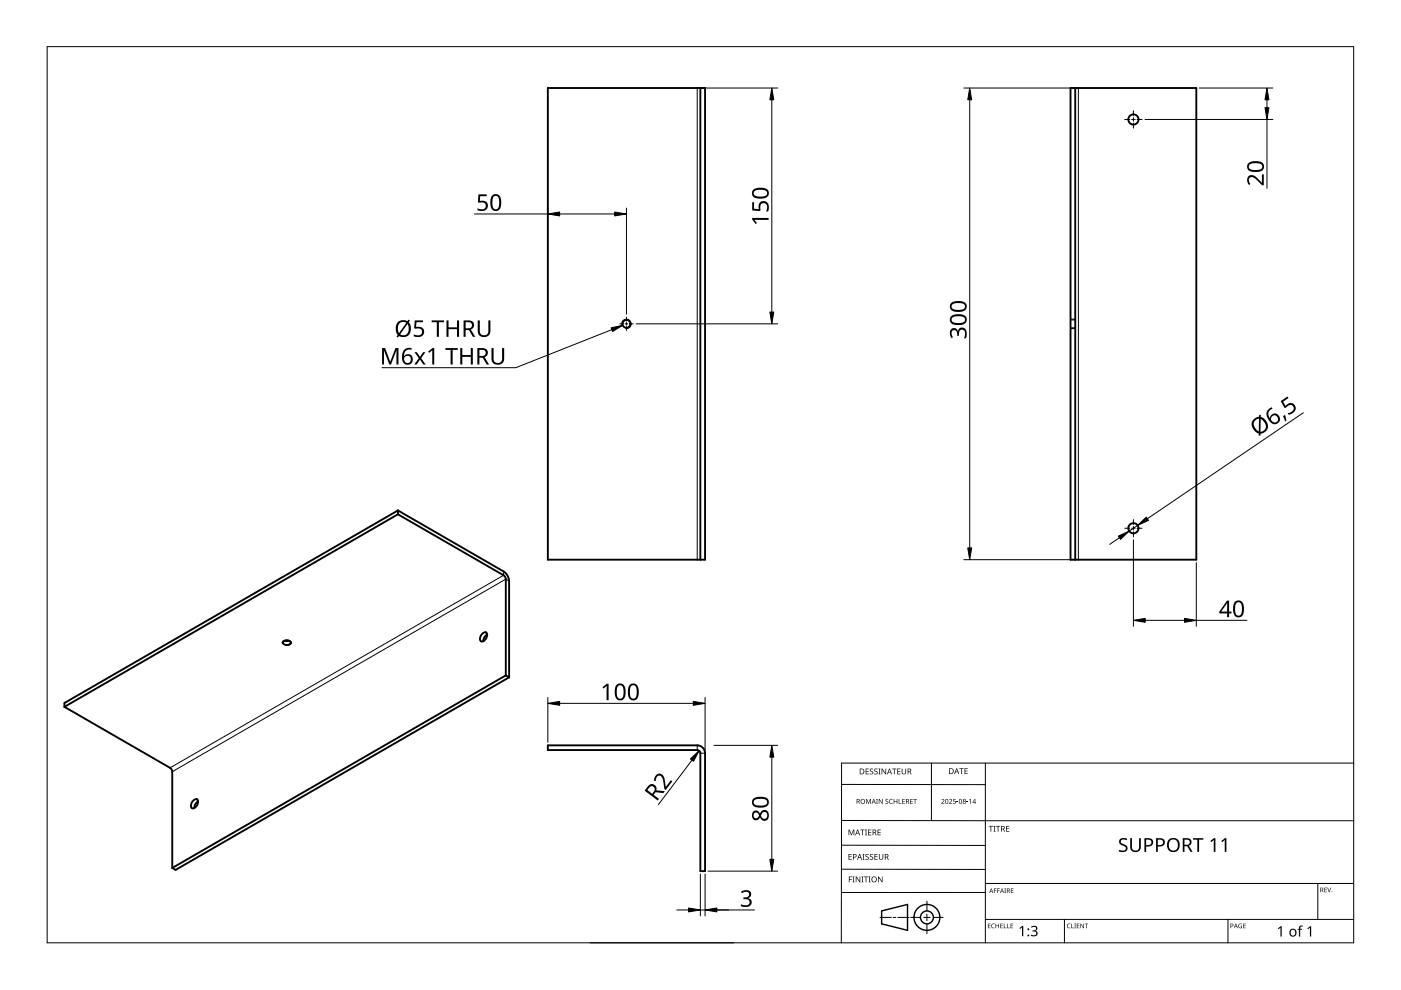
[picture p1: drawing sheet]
<svg xmlns="http://www.w3.org/2000/svg" width="297mm" height="210mm" viewBox="0 0 297 210" stroke-linecap="round" stroke-linejoin="round" font-family="sans-serif">
<path d="M227 67.8h1M227 69.5h1" fill="none" stroke="#000" stroke-width=".21"/>
<path d="M227 67.7h1M227 69.7h1" fill="none" stroke="#000" stroke-width=".21"/>
<g fill="none" stroke="#000" stroke-width=".4">
<path d="M116.2 18.7h33.3v100h-33.3zM148.5 18.7v100M227 18.7h26.6v100h-26.6zM228 18.7v100M84.4 109l22.4 13 .3 .3 .1 .5v20.4M84.4 108.2l22.4 13a2.61 2.61 0 0 1 1.1 2v20.4M84.4 108.2v.8M84.4 109l-70.7 40.9M84.4 108.2l-70.7 40.9v.8M60 136.1l.8-.3a.6 .6 0 0 1 .8 .7l-.8 .2a.6 .6 0 0 1-.8-.6zM60.4 135.9h.8M102.2 134.4l.6-.3h.3a1.25 1.25 0 0 1-1.1 1.9 1.09 1.09 0 0 1 .2-1.6z"/>
<path d="M103.3 134.5l-.6 .6-.2 .9M13.7 149.9l22.4 12.9 .3 .4 .1 .4v20.4M107.2 143.2l-70.7 40.8M107.2 143.2l.7 .4M107.9 143.6l-70.7 40.8-.7-.4M116.2 158h31.6a1.67 1.67 0 0 1 1.7 1.7v25h-1v-25a.67 .67 0 0 0-.7-.7h-31.6zM41.8 169.5a1.25 1.25 0 0 0-1.1 1.9 1.25 1.25 0 0 0 1.1-1.9M42 169.9l-.6 .6-.2 .8"/>
<circle cx="240.3" cy="25.3" r="1.08"/>
<circle cx="132.8" cy="68.7" r=".83"/>
<circle cx="240.3" cy="112" r="1.08"/>
</g>
<path d="M147.8 18.7v100M228.6 18.7v100M106.8 121.2v.8l-70.7 40.8M107.9 123.2l-.7-.4-70.7 40.8M147.8 158v1M148.5 159.7h1" fill="none" stroke="#000" stroke-width=".21"/>
<path d="M131.8 68.8a1 1 0 0 1 1-1.1 1 1 0 0 1 1 1 1 1 0 0 1-1.2 .9" fill="none" stroke="#000" stroke-width=".21"/>
<path d="M59.8 136.3a1.11 1.11 0 0 1 1-.6 1.11 1.11 0 0 1 1 .6 1.08 1.08 0 0 1-1.2 .5" fill="none" stroke="#000" stroke-width=".21"/>
<path d="M10 9.9h277v190h-277z" fill="none" stroke="#000" stroke-width=".21"/>
<g fill="none" stroke="#000" stroke-width=".21">
<path d="M178.4 179.2l30.5 .1M178.4 166.3l30.5 .1M178.5 174h108.6M197.5 161.8v12.2M208.9 161.8v38.1M287 161.8h-108.6v38.1M125.1 199.9h30.5M178.4 184.3h30.5M186.6 194.5h2.4M189.4 194.5h.5M190.4 194.5h2.4M193.1 194.5h2.1"/>
<path d="M195.8 194.5h1.4M196.5 191.1v2M196.5 193.8v1.4M196.5 195.9v2M197.9 194.5h2.1M208.9 189.2h-30.5M208.9 187.3h78.1M208.9 194.9h78.1M225.7 194.9v5M260.4 194.9v5M279.4 187.3v7.6"/>
</g>
<g fill="none" stroke="#000" stroke-width=".3">
<path d="M186.9 193.1l5.5-1.3v5.5l-5.5-1.4z"/>
<circle cx="196.5" cy="194.5" r="1.37"/>
<circle cx="196.5" cy="194.5" r="2.74"/>
</g>
<g fill="#000">
<path d="M179.9 175.9h.2l.4 1 .4-1h.2v1.2h-.1v-1.1l-.4 1.1h-.2l-.4-1.1 .1 1.1h-.2zM182.4 175.9h.9v.1h-.4v1.1h-.1v-1.1h-.4zM183.4 175.9h.4l-.1 .1v1l.1 .1h-.4l.1-.1v-1zM183.6 169.4h.2l.3 .8 .4-.8h.2v1h-.2v-.9l-.4 .9-.4-.9 .1 .9h-.2zM183.5 163h.7v.1h-.5v.4h.5v.1h-.5v.4h.5v.2h-.7zM184.1 175.9h.6v.1h-.5v.4h.5v.1h-.5v.5h.5v.1h-.6zM184.5 163.1l.4-.2 .2 .1v.1a.25 .25 0 0 0-.4-.1 .25 .25 0 0 0 0 .4 .4 .4 0 0 1 .5 .3 .4 .4 0 0 1-.3 .5 .4 .4 0 0 1-.5-.2h.1a.27 .27 0 0 0 .4 .1 .27 .27 0 0 0-.1-.4l-.3-.3zM185.4 163.1l.4-.2 .3 .1-.1 .1a.25 .25 0 0 0-.4-.1 .25 .25 0 0 0 0 .4 .4 .4 0 0 1 .5 .3 .4 .4 0 0 1-.3 .5 .4 .4 0 0 1-.5-.2h.1a.27 .27 0 0 0 .4 .1 .27 .27 0 0 0 0-.4l-.4-.3zM185.8 169.4h.3l-.1 .1v.8l.1 .1h-.3l.1-.1zM186.2 163h.5l-.2 .1v1l.2 .1h-.5l.2-.1v-1zM186.1 175.9h.6v.1h-.5v.4h.5v.1h-.5v.5h.5v.1h-.6zM186.3 169.4h.2l.5 .8v-.8h.1v1h-.1l-.6-.8v.8h-.1z"/>
<path d="M186.9 163h.2l.6 1v-1h.2v1.2h-.2l-.6-1v1h-.2zM187.8 169.5l.3-.1h.2v.2a.25 .25 0 0 0-.3-.1 .25 .25 0 0 0-.1 .3 .25 .25 0 0 0 .3 .1 .32 .32 0 0 1 0 .5 .32 .32 0 0 1-.5-.1 .25 .25 0 0 0 .4 .1 .25 .25 0 0 0 0-.4l-.3-.2zM188.6 169.5l.4-.1h.3l-.1 .2a.41 .41 0 0 0-.6 .3 .41 .41 0 0 0 .6 .4 .48 .48 0 0 1-.6-.1 .48 .48 0 0 1 0-.7zM189.1 163h1v.1h-.4v1.1h-.2v-1.1h-.4zM189.5 169.4h.1v.4h.5v-.4h.1v1h-.1v-.5h-.5v.5h-.1zM190.5 169.4h.2v.9h.4v.1h-.6zM190.2 163h.7v.1h-.5v.4h.5v.1h-.5v.4h.5v.2h-.7zM191.3 169.4h.5v.1h-.4v.3h.4v.1h-.4v.4h.4v.1h-.5zM191.2 163h.1v.8a.32 .32 0 0 0 .3 .3 .32 .32 0 0 0 .4-.4v-.7h.1v.7a.47 .47 0 0 1-.5 .5 .47 .47 0 0 1-.4-.5zM193 169.4h.5v.1h-.4v.3h.4v.1h-.4v.4h.4v.1h-.5zM193.6 169.4h.8v.1h-.3v.9h-.2v-.9h-.3zM199.6 169.5a.37 .37 0 0 1 .6 0 .37 .37 0 0 1-.3 .6l-.2 .2h.5v.1h-.6l.2-.4a.27 .27 0 0 0 .3-.3 .27 .27 0 0 0-.4-.1z"/>
<path d="M201.2 169.5a.37 .37 0 0 1 .6 0 .37 .37 0 0 1-.2 .6l-.2 .2h.5v.1h-.7l.3-.4a.27 .27 0 0 0 .3-.3 .27 .27 0 0 0-.5-.1zM202.1 169.4h.5v.1h-.4v.3a.34 .34 0 0 1 .5 .2 .34 .34 0 0 1-.2 .4 .34 .34 0 0 1-.5-.1 .29 .29 0 0 0 .5 0 .29 .29 0 0 0 0-.4 .29 .29 0 0 0-.4 0zM202.8 170l.4 .1zM203.4 162.9h.9v.1h-.4v1.1h-.1v-1.1h-.4zM204.9 170l.4 .1zM204.5 162.9h.7v.1h-.5v.4h.4v.1h-.4v.5h.5v.1h-.7zM205.5 169.6l.3-.2v1h-.1v-.9zM209.6 175.1h.9v.2h-.3v1h-.2v-1h-.4zM210.6 175.1h.5l-.2 .1v1l.2 .1h-.5l.2-.1v-1zM211.2 175.1h.9v.2h-.4v1h-.2v-1h-.3zM213.3 175.1h.7v.2h-.5v.3h.5v.2h-.5v.4h.5v.1h-.7zM237.4 178a1.38 1.38 0 0 1 1.6-.2l-.1 .3-.4-.1a.55 .55 0 0 0-.9 .3 .55 .55 0 0 0 .7 .7 .88 .88 0 0 1 .7 1.1 .88 .88 0 0 1-1.2 .6l-.6-.2v-.3h.2a.82 .82 0 0 0 1.3-.3l-.1-.4-.5-.2a.88 .88 0 0 1-.7-1.3z"/>
<path d="M239.6 177.7h.4v1.9a.76 .76 0 0 0 .8 .7 .76 .76 0 0 0 .7-.7v-1.9h.4v1.9a1.12 1.12 0 0 1-1.2 1.1 1.12 1.12 0 0 1-1.1-1.1zM180 185.8h.7v.2h-.6v.4h.5v.1h-.5v.6h-.1zM179.9 181.1h.7v.1h-.5v.4h.4v.1h-.4v.5h.5v.1h-.7zM180.8 185.8h.4l-.1 .2v.9l.1 .2h-.4l.1-.2v-.9zM181.4 185.8h.2l.7 1.1v-1.1h.1v1.3h-.2l-.6-1v1h-.2zM182.6 185.8h.5l-.2 .2v.9l.2 .2h-.5l.2-.2v-.9zM182.9 181.1h.4l-.1 .1v1l.1 .1h-.4l.1-.1v-1zM183.2 185.8h.9v.2h-.4v1.1h-.2v-1.1h-.3zM183.5 181.2l.5-.1h.2v.2a.25 .25 0 0 0-.4-.1 .25 .25 0 0 0 0 .4 .4 .4 0 0 1 .4 .3 .4 .4 0 0 1-.2 .4 .4 .4 0 0 1-.5-.2 .27 .27 0 0 0 .5 .1 .27 .27 0 0 0-.1-.4l-.4-.3zM184.2 185.8h.4l-.1 .2v.9l.1 .2h-.4l.1-.2v-.9zM184.5 181.2l.4-.1h.2v.2a.25 .25 0 0 0-.4-.1 .25 .25 0 0 0 0 .4 .4 .4 0 0 1 .5 .3 .4 .4 0 0 1-.3 .4 .4 .4 0 0 1-.5-.2h.1a.27 .27 0 0 0 .4 .1 .27 .27 0 0 0-.1-.4l-.3-.3zM185.4 181.1h.7v.1h-.5v.4h.5v.1h-.5v.5h.5v.1h-.7z"/>
<path d="M186.2 185.8h.1l.7 1.1v-1.1h.1v1.3h-.2l-.6-1v1h-.1zM186.3 181.1h.2v.8a.32 .32 0 0 0 .3 .3 .32 .32 0 0 0 .3-.3v-.8h.2v.8a.47 .47 0 0 1-.5 .4 .47 .47 0 0 1-.5-.4zM209.5 195.8h.5l-.4 .1v.3h.4l-.4 .1v.4l.4 .1h-.5zM210.3 196l.3-.2 .3 .1v.1a.39 .39 0 0 0-.6 .3 .39 .39 0 0 0 .6 .4 .46 .46 0 0 1-.7-.1 .46 .46 0 0 1 .1-.6zM210.7 188.4h.6l-.4 .1v.3h.4l-.4 .1v.4h-.2zM211.4 188.4h.6l-.4 .1v.3h.4l-.4 .1v.4h-.2zM211.1 195.8h.1v.4h.5v-.4h.1v1h-.1v-.5h-.5v.5h-.1zM212.1 195.8h.5l-.4 .1v.3h.4l-.4 .1v.4l.4 .1h-.5zM212.8 195.8h.2v.9l.4 .1h-.6zM212.9 188.4h.4l-.1 .1 .1 .8h-.4l.2-.1zM213.6 195.8h.1v.9l.4 .1h-.5zM214.3 195.8h.5l-.4 .1v.3h.4l-.4 .1v.4l.4 .1h-.5z"/>
<path d="M214.3 188.4h.6l-.5 .1v.3h.4l-.4 .1v.3l.5 .1h-.6zM216.1 196.8l.6-.5h.3v2.2h-.3v-1.9l-.4 .4zM218.6 196.5a.72 .72 0 0 1 .9-.3 .72 .72 0 0 1 .4 .9l-.4 .3a.62 .62 0 0 1 .5 .7 .62 .62 0 0 1-.8 .4l-.6-.1v-.2l.4 .1a.45 .45 0 0 0 .7-.3 .45 .45 0 0 0-.6-.5h-.2v-.2a.46 .46 0 0 0 .6-.1 .46 .46 0 0 0 0-.6l-.8 .1zM226.3 196l.4-.2 .3 .1-.1 .1a.39 .39 0 0 0-.6 .3 .39 .39 0 0 0 .6 .4 .46 .46 0 0 1-.6-.1 .46 .46 0 0 1 0-.6zM227.1 195.8h.2v.9l.4 .1h-.6zM227.8 195.8h.3l-.1 .1 .1 .9h-.3l.1-.1zM228.3 195.8h.5l-.4 .1v.3h.4l-.4 .1v.4l.4 .1h-.5zM229.1 195.8h.1l.5 .8v-.8h.1v1h-.1l-.5-.8v.8h-.1zM230 195.8h.7l-.3 .1v.9h-.1v-.9zM252.9 177.7h2.2v.3h-.9v2.6h-.3v-2.6h-1zM256.6 178.3l.8-.6h.3v2.9h-.4l.1-2.5-.6 .5zM258.9 178.3l.8-.6h.3v2.9h-.3v-2.5l-.6 .5z"/>
<path d="M262.7 196l.6-.1-.1 .1a.4 .4 0 0 0-.5 .3 .4 .4 0 0 0 .5 .4v-.3l-.2-.1h.3v.5a.53 .53 0 0 1-.7-.1 .53 .53 0 0 1 .1-.7zM263.6 195.8h.5l-.4 .1v.3h.4l-.4 .1v.4l.4 .1h-.5zM270.9 196.8l.6-.4h.2v2.2h-.2v-1.9l-.4 .3zM275.5 196.4l.7-.1v.2h-.4l-.1 .2v.2h.4v.2h-.4v1.5h-.3v-1.5h-.3l.3-.2zM277.2 196.8l.6-.4h.2v2.2h-.3v-1.9l-.4 .3zM280.8 188.2h.5l-.4 .1v.3h.4l-.4 .1v.4l.4 .1h-.5zM281.4 188.2h.1l.3 .8 .3-.8h.1l-.3 1h-.1z"/>
<path d="M181.6 169.4h.3a.29 .29 0 0 1 .4 .2 .29 .29 0 0 1-.2 .4l.3 .4h-.2l-.2-.4h-.2v.4h-.2zM181.8 169.5v.4h.1a.2 .2 0 0 0 .2-.2 .2 .2 0 0 0-.2-.2z"/>
<path d="M181.8 175.9h.1l.5 1.2h-.2l-.1-.4h-.5l-.2 .4h-.1zM181.8 176l-.2 .6h.4z"/>
<path d="M182.3 163h.4a.61 .61 0 0 1 .6 .6 .61 .61 0 0 1-.7 .6h-.3zM182.4 163.1v.9h.2a.48 .48 0 0 0 .5-.4 .48 .48 0 0 0-.5-.5z"/>
<path d="M182.4 169.9a.51 .51 0 0 1 1 0 .51 .51 0 0 1-1 0zM182.6 169.9a.4 .4 0 0 0 .8 0 .4 .4 0 0 0-.8 0z"/>
<path d="M185 175.9h.3a.35 .35 0 0 1 .5 .2 .35 .35 0 0 1-.3 .5l.4 .5h-.2l-.3-.5h-.2v.5h-.2zM185.2 176v.5h.1a.23 .23 0 0 0 .3-.3 .23 .23 0 0 0-.3-.2z"/>
<path d="M185.2 169.4l.5 1-.3-.3h-.4l-.2 .3zM185.2 169.5l-.1 .5h.3z"/>
<path d="M188.5 163h.2l.4 1.2h-.1l-.2-.4h-.5l-.1 .4h-.2zM188.6 163.1l-.2 .6h.4z"/>
<path d="M192.1 169.4h.3a.29 .29 0 0 1 .3 .2 .29 .29 0 0 1-.2 .4l.3 .4h-.1l-.3-.4h-.2v.4h-.1zM192.2 169.5v.4h.2a.2 .2 0 0 0 .2-.2 .2 .2 0 0 0-.3-.2z"/>
<path d="M192.4 163h.4a.35 .35 0 0 1 .4 .2 .35 .35 0 0 1-.2 .4l.3 .6h-.2l-.3-.5h-.2v.5h-.2zM192.6 163.1v.4h.2a.23 .23 0 0 0 .3-.2 .23 .23 0 0 0-.3-.2z"/>
<path d="M200.5 169.5l.3-.1 .2 .2v.5l-.2 .3h-.2l-.2-.2zM200.6 169.6l-.1 .1a.37 .37 0 0 0 0 .4 .37 .37 0 0 0 .4 .2 .4 .4 0 0 0 .1-.5 .4 .4 0 0 0-.4-.2z"/>
<path d="M201.2 162.9h.4a.61 .61 0 0 1 .6 .6 .61 .61 0 0 1-.6 .6h-.4zM201.4 163v1h.1a.48 .48 0 0 0 .5-.5 .48 .48 0 0 0-.4-.5z"/>
<path d="M202.8 162.9h.1l.5 1.2h-.2l-.1-.4h-.5l-.1 .4h-.2zM202.8 163l-.1 .6h.3z"/>
<path d="M203.4 169.5l.4-.1 .1 .2 .1 .5-.2 .3h-.3l-.2-.2zM203.5 169.6v.1a.37 .37 0 0 0-.1 .4 .37 .37 0 0 0 .4 .2 .4 .4 0 0 0 .1-.5 .4 .4 0 0 0-.4-.2z"/>
<path d="M204.2 169.5a.29 .29 0 0 1 .5-.1 .29 .29 0 0 1-.1 .5 .29 .29 0 0 1 .1 .4 .29 .29 0 0 1-.5 0 .29 .29 0 0 1 .1-.4zM204.2 170.2a.2 .2 0 0 0 .4 0 .2 .2 0 0 0-.4 0zM204.3 169.7a.17 .17 0 0 0 .3 0 .17 .17 0 0 0-.3 0z"/>
<path d="M206.7 169.4h.1v.7h.1l-.1 .3h-.1v-.2h-.5zM206.7 169.5l-.4 .6h.4z"/>
<path d="M212.3 175.1h.3a.35 .35 0 0 1 .4 .3 .35 .35 0 0 1-.2 .4l.3 .5h-.2l-.3-.5h-.2v.5h-.1zM212.4 175.2v.5h.2a.23 .23 0 0 0 .3-.2 .23 .23 0 0 0-.3-.3z"/>
<path d="M242.6 177.7h.8a.92 .92 0 0 1 1.1 .9 .92 .92 0 0 1-1.2 .9h-.3v1.1h-.4zM243 178v1.2a.73 .73 0 0 0 .8-.1 .73 .73 0 0 0 .3-.8l-.4-.2z"/>
<path d="M245.1 177.7h.8a.92 .92 0 0 1 1.1 .9 .92 .92 0 0 1-1.2 .9h-.3v1.1h-.4zM245.5 178v1.2a.73 .73 0 0 0 .8-.1 .73 .73 0 0 0 .2-.8l-.3-.2z"/>
<path d="M247.8 178.1a1.44 1.44 0 0 1 1.9-.2 1.44 1.44 0 0 1 .3 1.9 1.39 1.39 0 0 1-1.8 .8 1.39 1.39 0 0 1-.7-1.9zM248.1 178.2a1.23 1.23 0 0 0 .6 2.1 1.23 1.23 0 0 0 1-.9 1.23 1.23 0 0 0-.5-1.3l-.6-.1z"/>
<path d="M250.8 177.7h.8a.84 .84 0 0 1 1 .6 .84 .84 0 0 1-.6 1l.8 1.3h-.4l-.7-1.2h-.6v1.2h-.3zM251.1 178v1.1h.5a.56 .56 0 0 0 .6-.5 .56 .56 0 0 0-.7-.6z"/>
<path d="M180.8 181.1h.4a.41 .41 0 0 1 .4 .5 .41 .41 0 0 1-.6 .2v.5h-.2zM181 181.2v.5a.29 .29 0 0 0 .5-.3 .29 .29 0 0 0-.5-.2z"/>
<path d="M182.2 181.1h.1l.5 1.2h-.2l-.1-.4h-.5l-.1 .4h-.2zM182.3 181.2l-.2 .6h.3z"/>
<path d="M184.7 186.5a.61 .61 0 0 1 1.2 0 .61 .61 0 0 1-1.2 0zM184.9 186.5a.45 .45 0 0 0 .9 0 .45 .45 0 0 0-.9 0z"/>
<path d="M187.6 181.1h.3a.35 .35 0 0 1 .5 .2 .35 .35 0 0 1-.3 .4l.4 .6h-.2l-.3-.5h-.3v.5h-.1zM187.7 181.2v.5h.2a.23 .23 0 0 0 .3-.3 .23 .23 0 0 0-.3-.2z"/>
<path d="M210.1 188.4l.5 .9-.2-.3h-.4l-.3 .3zM210.2 188.5l-.2 .4h.3z"/>
<path d="M212.4 188.4l.5 .9-.3-.3h-.3l-.3 .3zM212.4 188.5l-.1 .4h.3z"/>
<path d="M213.5 188.4h.2a.28 .28 0 0 1 .4 .2 .28 .28 0 0 1-.2 .3l.3 .4-.4-.4h-.2v.4h-.1zM213.6 188.5v.3h.1a.19 .19 0 0 0 .3-.2 .19 .19 0 0 0-.3-.1z"/>
<path d="M260.9 195.8h.2a.32 .32 0 0 1 .4 .4 .32 .32 0 0 1-.5 .2v.4h-.1zM261 195.9v.4a.24 .24 0 0 0 .4-.2 .24 .24 0 0 0-.4-.2z"/>
<path d="M262 195.8l.4 1-.2-.3h-.4l-.2 .3zM262 196l-.1 .4h.3z"/>
<path d="M273.6 197.1a.82 .82 0 0 1 1.2 .1 .82 .82 0 0 1-.2 1.2 .82 .82 0 0 1-1.2-.4zM273.8 197.2a.6 .6 0 0 0-.1 .8 .6 .6 0 0 0 .8 .2l.1-.3a.53 .53 0 0 0-.1-.6 .53 .53 0 0 0-.7-.1z"/>
<path d="M279.9 188.2h.3a.28 .28 0 0 1 .3 .2 .28 .28 0 0 1-.1 .3l.2 .5-.3-.4h-.2v.4h-.2zM280.1 188.3v.4h.1a.19 .19 0 0 0 .2-.2 .19 .19 0 0 0-.2-.2z"/>
<circle cx="218" cy="198.3" r=".2"/>
<circle cx="218" cy="197" r=".2"/>
<circle cx="282.4" cy="189.1" r=".09"/>
</g>
<g fill="none" stroke="#000" stroke-width=".21">
<path d="M148.4 18.7h16.5M204.3 18.7h23.7M254.3 18.7h15.6M163.6 21.2v45M205.6 21.2v95M242.8 25.3h27.1M268.6 21.2v1.6M268.6 25.3v14.6M100.6 45.4h15.6M116.2 44.1v.6M118.7 45.4h11.6M132.8 44.1v22.5"/>
<path d="M134.9 68.7h30M276.3 87.5l-33 22.5M204.3 118.7h23.7M237.3 114l-2 1.4M240.3 114.5v18.3M241.2 111.4l-1.8 1.2M253.6 119.3v13.5M242.8 131.5h8.3M253.6 131.5h10.8M116.2 147.9v9.5M118.7 149.1h28.3M148.2 159.2l-8.6 11.4"/>
<path d="M149.5 147.9v11.2M151.4 158h13.5M163.6 160.5v21.7M143.5 192.9h2.5M148.5 185.3v8.9M148.5 192.9h11.5M149.5 185.3v8.9M150.1 184.7h14.8"/>
</g>
<g fill="#000" stroke="#000" stroke-width=".21">
<path d="M163.6 18.7l.5 2.5h-.9zM205.6 18.7l.4 2.5h-.8zM268.6 18.7l.4 2.5h-.8zM268.2 22.8h.8l-.4 2.5zM116.2 45.4l2.5-.5v.9zM130.3 44.9l2.5 .5-2.5 .4zM163.2 66.2h.9l-.5 2.5zM205.2 116.2h.8l-.4 2.5zM237.1 113.7l2.3-1.1-1.8 1.8zM241.2 111.4l1.8-1.8 .5 .7zM240.3 131.5l2.5-.4v.8zM251.1 131.1l2.5 .4-2.5 .4z"/>
<path d="M116.2 149.1l2.5-.4v.8zM147 148.7l2.5 .4-2.5 .4zM146.4 160.9l1.8-1.7-1.2 2.2zM163.6 158l.5 2.5h-.9zM146 192.5l2.5 .4-2.5 .4zM149.5 192.9l2.5-.4v.8zM163.2 182.2h.9l-.5 2.5z"/>
</g>
<g fill="#000">
<path d="M264.7 37.4a1.5 1.5 0 0 1 2.1 .6l.8 .7v-1.7h.3v2.3h-.3l-1.1-1.1a.98 .98 0 0 0-1.7-.3v.5l.3 .6-.3 .2a1.47 1.47 0 0 1-.1-1.8zM101.5 41.2h1.7v.4h-1.4l-.1 1a1.17 1.17 0 0 1 1.8 1 1.17 1.17 0 0 1-1.6 1.1l-.7-.1v-.5a1.03 1.03 0 0 0 1.8-.5 .93 .93 0 0 0-1.5-.6l-.2-.1zM159.5 42.9h.4v1.4h1a1.17 1.17 0 0 1 .9-1.7 1.17 1.17 0 0 1 1.2 1.6l-.2 .6h-.4a1.03 1.03 0 0 0-.5-1.7 .93 .93 0 0 0-.6 1.4l-.2 .3-1.6-.2zM159.5 46.2h3.5v.4h-3.1l.6 .7-.3 .2-.7-.9zM81 73.8h.7l1 2.9 1.1-2.9h.7v3.5h-.4v-3.1l-1.2 3.1h-.4l-1.1-3.1v3.1h-.4zM87.9 67.9h1.8v.4h-1.4l-.1 1a1.17 1.17 0 0 1 1.7 1 1.17 1.17 0 0 1-1.6 1.2l-.6-.2v-.4a1.03 1.03 0 0 0 1.8-.6 .93 .93 0 0 0-1.5-.6l-.2-.1zM87.9 74.7h.5l.6 1 .7-1h.5l-.9 1.2 .9 1.4h-.4l-.8-1.1-.7 1.1h-.5l1-1.4zM90.8 74.5l.9-.7h.4v3.5h-.5l.1-3.1-.7 .6zM91.5 67.9h2.6v.4h-1v3.1h-.5v-3.1h-1.1zM94.4 73.8h2.7v.4h-1.1v3.1h-.5v-3.1h-1.1zM94.7 67.9h.4v1.5h1.8v-1.5h.4v3.5h-.4v-1.6h-1.8v1.6h-.4zM97.6 73.8h.4v1.5h1.8v-1.5h.4v3.5h-.4v-1.6h-1.8v1.6h-.4z"/>
<path d="M101.3 67.9h.4v2.3a.9 .9 0 0 0 .9 .9 .9 .9 0 0 0 .9-.9v-2.3h.5v2.3a1.34 1.34 0 0 1-1.4 1.3 1.34 1.34 0 0 1-1.3-1.3zM104.2 73.8h.4v2.3a.9 .9 0 0 0 1 .9 .9 .9 0 0 0 .9-.9v-2.3h.4v2.3a1.35 1.35 0 0 1-1.4 1.2 1.35 1.35 0 0 1-1.3-1.3zM201.6 69.8a.85 .85 0 0 1 .9-.2 .85 .85 0 0 1 .6 .7 .93 .93 0 0 1 1-.9 .93 .93 0 0 1 .9 1.1l-.2 1.2h-.4a1.24 1.24 0 0 0-.3-1.8 .71 .71 0 0 0-.8 1v.3h-.4a.81 .81 0 0 0 0-.9 .81 .81 0 0 0-.8-.3 1.02 1.02 0 0 0-.1 1.5l-.2 .2a1.65 1.65 0 0 1-.2-1.9zM272 88.2l.5-.2 .3 1.2-.3 .2zM271.5 85l1.5-.9 .2 .3-1.2 .8 .5 .8a1.17 1.17 0 0 1 2-.1 1.17 1.17 0 0 1-.7 1.8l-.6 .2-.2-.3a1.03 1.03 0 0 0 1-.4 1.03 1.03 0 0 0 .2-1 .93 .93 0 0 0-1.6 .3h-.3zM127.7 145.7l1-.7h.3v3.5h-.4v-3.1l-.6 .6zM139.1 164.3a1.09 1.09 0 0 1 1.3-.1 1.09 1.09 0 0 1 .5 1.1l.3 1.5 1-1.4 .3 .3-1.4 1.8-.2-.2-.3-1.6a.98 .98 0 0 0-1.1-1.2l-.3 .4-.2 .7h-.3v-.6zM157.1 189.1a1.25 1.25 0 0 1 1.2-.4 1.25 1.25 0 0 1 1 .9 .85 .85 0 0 1-.8 .8 .93 .93 0 0 1 .9 1.1 .93 .93 0 0 1-1.1 .8l-1.2-.2v-.4a1.24 1.24 0 0 0 1.8-.3 .71 .71 0 0 0-.9-.8h-.4v-.3a.81 .81 0 0 0 .9-.1 .81 .81 0 0 0 .3-.8 1.02 1.02 0 0 0-1.5 0z"/>
<path d="M159.7 40.3a2.6 2.6 0 0 1 3.2 .2 1.22 1.22 0 0 1-.2 1.3 1.22 1.22 0 0 1-1.3 .3 1.53 1.53 0 0 1-2-1zM160 40.5a.75 .75 0 0 0 0 .9 .75 .75 0 0 0 .9 .3l1-.1a.69 .69 0 0 0 .8-.6 .69 .69 0 0 0-.8-.7h-1.3z"/>
<path d="M264.7 34.6a2.6 2.6 0 0 1 3.2 .2 1.22 1.22 0 0 1-.2 1.3 1.22 1.22 0 0 1-1.3 .4 1.53 1.53 0 0 1-2-1zM265 34.9a.75 .75 0 0 0-.1 .9 .75 .75 0 0 0 .9 .2h1.1a.69 .69 0 0 0 .7-.7 .69 .69 0 0 0-.8-.7h-1.2z"/>
<path d="M104.4 41.4a1.16 1.16 0 0 1 1.3-.1 1.16 1.16 0 0 1 .6 1.2 1.69 1.69 0 0 1-1 2.2 1.27 1.27 0 0 1-1.3-1.5v-1zM104.7 41.7a2.16 2.16 0 0 0 .2 2.7 .82 .82 0 0 0 .9-1.1 1.35 1.35 0 0 0-.7-1.8z"/>
<path d="M85.7 74.1l.6-.3h.5h.5v.4a1.18 1.18 0 0 0-1.6 1.3 1.08 1.08 0 0 1 1.6-.1 1.08 1.08 0 0 1-.1 1.6 1.22 1.22 0 0 1-1.4 .1 1.22 1.22 0 0 1-.6-1.3l.1-.9zM85.6 76.2a.76 .76 0 0 0 1.5 0 .76 .76 0 0 0-1.5 0z"/>
<path d="M84.3 68.3l.5-.3a1.92 1.92 0 0 1 1.6 .1l.2-.3 .3 .2-.2 .3a1.81 1.81 0 0 1 .2 2.3 1.81 1.81 0 0 1-2.1 .7l-.2-.1-.2 .4-.3-.2 .2-.4a2.31 2.31 0 0 1 0-2.7zM86.4 68.7l-1.6 2.2a1.23 1.23 0 0 0 1.5-.1 1.23 1.23 0 0 0 .3-1.4zM84.7 68.5a1.93 1.93 0 0 0-.1 2.1l1.6-2.2-.8-.1z"/>
<path d="M98.3 67.9h.9a1 1 0 0 1 1.3 .7 1 1 0 0 1-.7 1.3l1 1.5h-.5l-.9-1.4h-.7v1.4h-.4zM98.7 68.3v1.3h.5a.67 .67 0 0 0 .9-.7 .67 .67 0 0 0-.9-.6z"/>
<path d="M101.2 73.8h1a1 1 0 0 1 1.2 .7 1 1 0 0 1-.7 1.2l1 1.6h-.5l-.9-1.5h-.7v1.5h-.4zM101.6 74.2v1.3h.6a.67 .67 0 0 0 .8-.7 .67 .67 0 0 0-.9-.6z"/>
<path d="M201.6 67.1a2.6 2.6 0 0 1 3.3 .2 1.22 1.22 0 0 1-.2 1.3 1.22 1.22 0 0 1-1.3 .3 1.53 1.53 0 0 1-2-1zM201.9 67.3a.75 .75 0 0 0 0 1 .75 .75 0 0 0 .9 .2h1a.69 .69 0 0 0 .8-.7 .69 .69 0 0 0-.8-.7h-1.3z"/>
<path d="M201.6 64.3a2.6 2.6 0 0 1 3.3 .2 1.22 1.22 0 0 1-.2 1.3 1.22 1.22 0 0 1-1.3 .3 1.53 1.53 0 0 1-2-1zM201.9 64.5a.75 .75 0 0 0 0 1 .75 .75 0 0 0 .9 .2h1a.69 .69 0 0 0 .8-.7 .69 .69 0 0 0-.8-.7h-1.3z"/>
<path d="M265.8 88.9l.5-.4 .6-.1v-.4h.4v.4a1.81 1.81 0 0 1 1.5 1.7 1.81 1.81 0 0 1-1.4 1.8l-.2 .1v.4h-.3v-.5a1.93 1.93 0 0 1-1.1-3zM267.3 88.8l-.1 2.7a1.23 1.23 0 0 0 1.2-.9 1.23 1.23 0 0 0-.5-1.3zM266.1 89.2a1.34 1.34 0 0 0 .4 2l.4 .3v-2.7z"/>
<path d="M268.9 86.8l.7-.4 .2 .3a1.18 1.18 0 0 0-.5 2 1.08 1.08 0 0 1 1.2-1 1.08 1.08 0 0 1 .9 1.3 1.22 1.22 0 0 1-1.1 1 1.22 1.22 0 0 1-1.3-.9l-.4-.9a1.34 1.34 0 0 1 .3-1.4zM269.5 88.8a.76 .76 0 0 0 1.5 0 .76 .76 0 0 0-1.5 0z"/>
<path d="M260.1 127.3h.5v2.4h.5v.4h-.5v.8h-.4v-.8h-1.7v-.4zM260.2 127.8l-1.3 1.9h1.3z"/>
<path d="M261.9 127.6a1.16 1.16 0 0 1 1.3-.1 1.16 1.16 0 0 1 .5 1.2 1.69 1.69 0 0 1-1 2.2 1.27 1.27 0 0 1-1.3-1.6l.1-1.1zM262.1 127.9a2.16 2.16 0 0 0 .3 2.6 .82 .82 0 0 0 .9-1 1.35 1.35 0 0 0-.7-1.8z"/>
<path d="M130.8 145.2a1.16 1.16 0 0 1 1.3-.1 1.16 1.16 0 0 1 .5 1.2 1.69 1.69 0 0 1-1 2.2 1.27 1.27 0 0 1-1.3-1.6l.1-1zM131 145.5a2.16 2.16 0 0 0 .3 2.6 .82 .82 0 0 0 .9-1 1.35 1.35 0 0 0-.7-1.8z"/>
<path d="M133.6 145.2a1.16 1.16 0 0 1 1.3-.1 1.16 1.16 0 0 1 .5 1.2 1.69 1.69 0 0 1-1 2.2 1.27 1.27 0 0 1-1.3-1.6l.1-1.1zM133.8 145.5a2.16 2.16 0 0 0 .3 2.6 .82 .82 0 0 0 .9-1 1.35 1.35 0 0 0-.7-1.8z"/>
<path d="M137.5 166.6a.97 .97 0 0 1 1.2-.2 .97 .97 0 0 1 .4 1.2l1.9 .1-.4 .5-1.6-.2-.4 .5 1.1 .9-.2 .3-2.8-2.1zM137.7 167l-.5 .5 1.1 .8 .3-.4a.65 .65 0 0 0 0-1 .65 .65 0 0 0-.9 .1z"/>
<path d="M159.8 172a.88 .88 0 0 1 1.3 .5 1 1 0 0 1 1.3-.7 1 1 0 0 1 .6 1.3 .94 .94 0 0 1-.8 .9 .94 .94 0 0 1-1.1-.7 .91 .91 0 0 1-1.1 .6 .91 .91 0 0 1-.6-1.2zM161.4 172.9a.69 .69 0 0 0 1.3 0 .69 .69 0 0 0-1.3 0zM159.8 172.9a.58 .58 0 0 0 1.1 0 .58 .58 0 0 0-1.1 0z"/>
<path d="M159.7 169.4a2.6 2.6 0 0 1 3.2 .2 1.22 1.22 0 0 1-.2 1.3 1.22 1.22 0 0 1-1.3 .3 1.53 1.53 0 0 1-2-1zM160 169.6a.75 .75 0 0 0 0 1 .75 .75 0 0 0 .9 .2h1a.69 .69 0 0 0 .8-.7 .69 .69 0 0 0-.8-.7h-1.3z"/>
</g>
<g fill="none" stroke="#000" stroke-width=".21">
<path d="M238.5 25.3h1M239.9 25.3h.8M240.3 23.5v1.1M240.3 25v.7M240.3 26.1v1.1M241.1 25.3h1M131.4 68.7h.8M132.5 68.7h.6M132.8 67.2v.9M132.8 68.4v.6M132.8 69.2v.9M133.4 68.7h.8"/>
<path d="M238.5 112h1M239.9 112h.8M240.3 110.2v1M240.3 111.6v.8M240.3 112.8v1M241.1 112h1"/>
</g>
<path d="M129.6 69.5l2.4-.5-2.1 1.3z" fill="#000" stroke="#000" stroke-width=".21"/>
<path d="M132 69l-22.6 9h-28.4" fill="none" stroke="#000" stroke-width=".21"/>
</svg>
